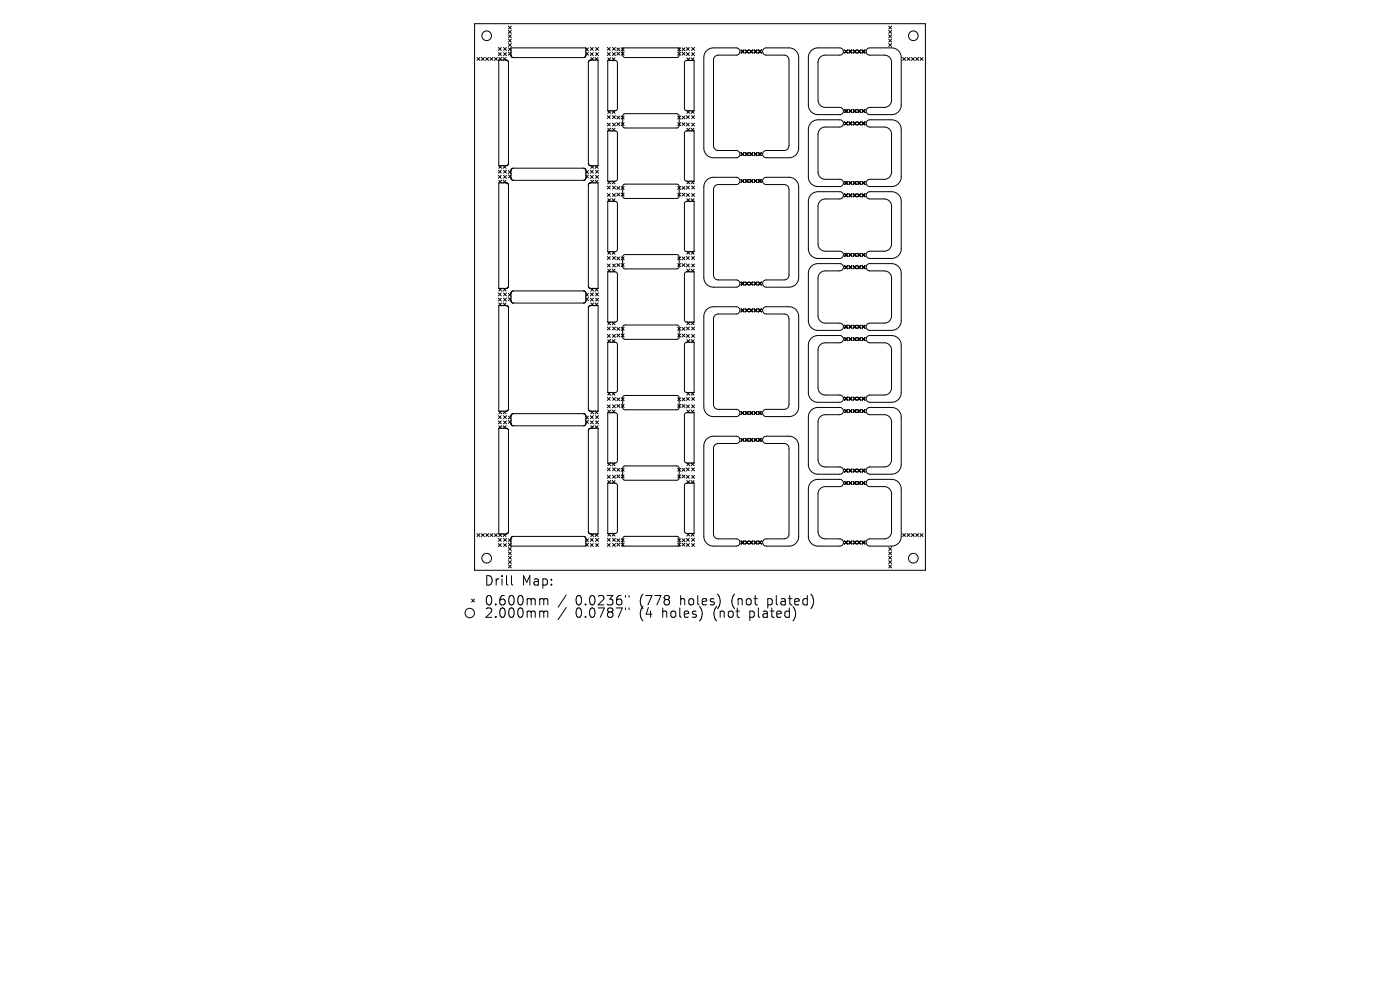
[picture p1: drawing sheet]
<svg xmlns="http://www.w3.org/2000/svg" width="297mm" height="210mm" viewBox="0 0 297 210" stroke-linecap="round" stroke-linejoin="round" font-family="sans-serif">
<defs><g id="words">
<g font-size="2.8">
<text x="102.7" y="124.5">Drill</text>
<text x="110.7" y="124.5">Map:</text>
<text x="102.7" y="128.7">0.600mm</text>
<text x="102.7" y="131.3">2.000mm</text>
<text x="122.1" y="128.7">0.0236&quot;</text>
<text x="122.1" y="131.3">0.0787&quot;</text>
<text x="135.8" y="128.7">(778</text>
<text x="135.8" y="131.3">(4</text>
<text x="140.8" y="131.3">holes)</text>
<text x="144.6" y="128.7">holes)</text>
<text x="151.8" y="131.3">(not</text>
<text x="155.7" y="128.7">(not</text>
<text x="159.7" y="131.3">plated)</text>
<text x="163.5" y="128.7">plated)</text>
</g>
</g></defs>
<g fill="none" stroke="#000" stroke-width=".21">
<path d="M100.7 5h95.6v116h-95.6zM101.2 12.2l.6 .6M101.8 12.2l-.6 .6M102.1 12.2l.6 .6M102.7 12.2l-.6 .6M103 12.2l.7 .6M103.7 12.2l-.7 .6M104 12.2l.6 .6M104.6 12.2l-.6 .6M104.9 12.2l.6 .6M105.5 12.2l-.6 .6M105.7 10.1l.6 .6"/>
<path d="M105.7 11.2l.6 .6M105.8 12.2l.6 .6M106.3 10.1l-.6 .6M106.3 11.2l-.6 .6M106.4 12.2l-.6 .6M106.7 12.2l.7 .6M106.8 10.1l.6 .6M106.8 11.2l.6 .6M107.4 12.2l-.7 .6M107.4 10.1l-.6 .6M107.4 11.2l-.6 .6M107.7 12.9l-.3-.2h-1.6v22.5h1.6l.3-.2"/>
<path d="M107.7 12.9l.1 .1M107.8 13v21.9M107.9 5.5l.6 .7M107.9 6.5l.6 .6M107.9 7.4l.6 .6M107.9 8.3l.6 .6M107.9 9.2l.6 .6M107.9 10.2l.6 .6M107.9 11.1l.6 .6M108.4 11.7v-1.5h15.9v1.5M108.4 11.7h.1M108.4 11.7l.1 .3"/>
<path d="M108.5 5.5l-.6 .7M108.5 6.5l-.6 .6M108.5 7.4l-.6 .6M108.5 8.3l-.6 .6M108.5 10.2l-.6 .6M108.5 9.2l-.6 .6M108.5 11.1l-.6 .6M108.5 12v.1M108.5 12.1l.3 .1M108.8 12.2h.1M124.1 12.1l-15.3 .1M124.1 12.1h.1"/>
<path d="M124.2 10.2l.6 .6M124.2 11.1l.6 .6M124.3 11.7l-.2 .4M124.3 11.7h.1M124.8 10.2l-.6 .6M124.8 11.1l-.6 .6M125.2 10.1l.7 .6M125.2 11.2l.7 .6M125.3 12.7l-.4 .2-.1 .4v21.3l.1 .4 .4 .2M125.3 12.7h1.6v22.5h-1.6M125.3 12.7h.1M125.3 12.2l.7 .6"/>
<path d="M125.9 10.1l-.7 .6M125.9 11.2l-.7 .6M126 12.2l-.7 .6M126.3 12.2l.6 .6M126.3 10.1l.7 .6M126.4 11.2l.6 .6M126.9 12.2l-.6 .6M127 10.1l-.7 .6M127 11.2l-.6 .6M128.8 10.1l.7 .6M128.8 11.2l.7 .6M128.9 12.8h1.7l.4 .4v9.8l-.1 .3-.3 .2h-1.7z"/>
<path d="M128.9 12.3l.6 .6M129.5 10.1l-.7 .6M129.5 11.2l-.7 .6M129.5 12.3l-.6 .6M129.9 12.3l.6 .6M129.9 11.2l.7 .6M129.9 10.1l.7 .6M130.5 12.3l-.6 .6M130.6 10.1l-.7 .6M130.6 11.2l-.7 .6M130.9 10.2l.6 .6M130.9 11.1l.6 .6"/>
<path d="M131.5 10.2l-.6 .6M131.5 11.1l-.6 .6M131.8 11.1l.6 .6M131.8 10.2l.6 .6M132.1 10.2h12v1.6l-.2 .3-.3 .1h-11.1l-.4-.4zM132.4 10.2l-.6 .6M132.4 11.1l-.6 .6M143.8 10.2l.6 .6M143.8 11.1l.6 .6M144.4 10.2l-.6 .6M144.4 11.1l-.6 .6M144.7 11.1l.6 .6"/>
<path d="M144.7 10.2l.6 .6M145.3 10.2l-.6 .6M145.3 11.1l-.6 .6M145.3 13l.4-.2h1.5v10.7h-1.6l-.4-.4v-9.8zM145.6 10.1l.6 .6M145.6 11.2l.6 .6M145.7 12.3l.6 .6M146.2 10.1l-.6 .6M146.2 11.2l-.6 .6M146.3 12.3l-.6 .6M146.6 12.3l.6 .6M146.7 11.2l.6 .6"/>
<path d="M146.7 10.1l.6 .6M147.2 12.3l-.6 .6M147.3 10.1l-.6 .6M147.3 11.2l-.6 .6M149.9 10.8l.6-.5 .7-.1h5a.77 .77 0 0 1 .8 .7 .77 .77 0 0 1-.8 .8h-3.8a1.03 1.03 0 0 0-1 1v18.2a1.03 1.03 0 0 0 1 1h3.8a.77 .77 0 0 1 .8 .8 .77 .77 0 0 1-.8 .8h-4.8a2.05 2.05 0 0 1-2.1-2.1v-19.2l.1-.7zM157.2 10.6l.6 .6M157.8 10.6l-.6 .6M158.1 10.6l.7 .6M158.8 10.6l-.7 .6M159.1 10.6l.6 .6M159.7 10.6l-.6 .6M160 10.6l.6 .6"/>
<path d="M160.6 10.6l-.6 .6M160.9 10.6l.6 .6M161.5 10.6l-.6 .6M162 10.4l.6-.2h4.8a2.05 2.05 0 0 1 2 2v19.2a2.05 2.05 0 0 1-2 2.1h-4.8a.77 .77 0 0 1-.8-.8 .77 .77 0 0 1 .8-.8h3.8a1.03 1.03 0 0 0 1-1v-18.2a1.03 1.03 0 0 0-1-1h-3.8a.77 .77 0 0 1-.8-.5 .77 .77 0 0 1 .2-.8zM172.1 10.8l.6-.5 .7-.1h4.8a.77 .77 0 0 1 .7 .7 .77 .77 0 0 1-.7 .8h-3.1a1.54 1.54 0 0 0-1.6 1.5v8a1.54 1.54 0 0 0 1.6 1.6h3.1a.77 .77 0 0 1 .7 .7 .77 .77 0 0 1-.7 .8h-4.7a2.05 2.05 0 0 1-2-2v-10.3l.2-.7zM179.2 10.6l.6 .6M179.8 10.6l-.6 .6M180.1 10.6l.6 .6M180.7 10.6l-.6 .6M181 10.6l.6 .6M181.6 10.6l-.6 .6M182 10.6l.6 .6"/>
<path d="M182.6 10.6l-.6 .6M182.9 10.6l.6 .6M183.5 10.6l-.6 .6M184 10.4l.5-.2h4.6a2.05 2.05 0 0 1 2.1 2v10.1a2.05 2.05 0 0 1-2.1 2h-4.6a.77 .77 0 0 1-.7-.8 .77 .77 0 0 1 .7-.7h3.1a1.54 1.54 0 0 0 1.5-1.6v-8a1.54 1.54 0 0 0-1.5-1.5h-3.1a.77 .77 0 0 1-.7-.5 .77 .77 0 0 1 .2-.8zM188.5 5.5l.7 .7M188.5 6.5l.7 .6M188.5 7.4l.7 .6M188.5 8.3l.7 .6M188.5 9.2l.7 .6M189.2 5.5l-.7 .7M189.2 6.5l-.7 .6M189.2 7.4l-.7 .6"/>
<path d="M189.2 8.3l-.7 .6M189.2 9.2l-.7 .6M191.5 12.2l.6 .6M192.1 12.2l-.6 .6M192.4 12.2l.6 .6M193 12.2l-.6 .6M193.3 12.2l.7 .6M194 12.2l-.7 .6M194.3 12.2l.6 .6M194.9 12.2l-.6 .6M195.2 12.2l.6 .6M195.8 12.2l-.6 .6"/>
<path d="M105.7 36.1l.6 .6M105.7 37.2l.6 .6M105.8 38.8h1.7l.4 .4v21.5l-.2 .3-.3 .2h-1.6zM105.8 35.1l.6 .6M105.8 38.2l.6 .6M106.3 36.1l-.6 .6M106.3 37.2l-.6 .6M106.4 35.1l-.6 .6M106.4 38.2l-.6 .6M106.7 38.2l.7 .6M106.7 35.1l.7 .6M106.8 36.1l.6 .6"/>
<path d="M106.8 37.2l.6 .6M107.4 35.1l-.7 .6M107.4 38.2l-.7 .6M107.4 36.1l-.6 .6M107.4 37.2l-.6 .6M107.8 34.9l-.1 .1M107.9 36.2l.6 .6M107.9 37.1l.6 .6M108.5 36.2l-.6 .6M108.5 37.1l-.6 .6M108.5 35.9l-.1 .3 .1 1.9M108.5 38.1h.1"/>
<path d="M108.5 35.8v.1M108.5 38.1l.3 .1M108.6 35.8h-.1M108.6 35.8h.1M108.8 38.2h.1M124 35.7l.1 .1M124 35.7l-15.4 .1M124.1 38.2h-15.3M124.1 38.2h.1M124.1 35.8l.2 .4v1.6l-.2 .4M124.2 36.2l.6 .6M124.2 37.1l.6 .6"/>
<path d="M124.8 36.2l-.6 .6M124.8 37.1l-.6 .6M124.9 39l-.1 .3v21.4l.1 .3 .4 .2M125 38.9l-.1 .1M125.2 36.1l.7 .6M125.2 37.2l.7 .6M125.3 38.8l-.3 .1M125.3 35.2h.1M125.3 38.8h1.6v22.4h-1.6M125.3 38.8h.1M125.3 38.2l.7 .6M125.3 35.1l.7 .6"/>
<path d="M125.9 36.1l-.7 .6M125.9 37.2l-.7 .6M126 35.1l-.7 .6M126 38.2l-.7 .6M126.3 38.2l.6 .6M126.3 35.1l.6 .6M126.3 36.1l.7 .6M126.4 37.2l.6 .6M126.9 35.1l-.6 .6M126.9 38.2l-.6 .6M127 36.1l-.7 .6M127 37.2l-.6 .6"/>
<path d="M128.8 24.5l.7 .7M128.8 26.1l.7 .6M128.8 39.5l.7 .6M128.9 27.8h1.7l.4 .4v9.7l-.1 .4-.3 .1h-1.7zM128.9 23.4l.6 .7M128.9 27.2l.6 .6M128.9 38.4l.6 .6M129.5 24.5l-.7 .7M129.5 26.1l-.7 .6M129.5 39.5l-.7 .6M129.5 23.4l-.6 .7M129.5 27.2l-.6 .6"/>
<path d="M129.5 38.4l-.6 .6M129.9 23.4l.6 .7M129.9 27.2l.6 .6M129.9 38.4l.6 .6M129.9 24.5l.7 .7M129.9 26.1l.7 .6M129.9 39.5l.7 .6M130.5 23.4l-.6 .7M130.5 27.2l-.6 .6M130.5 38.4l-.6 .6M130.6 24.5l-.7 .7M130.6 26.1l-.7 .6"/>
<path d="M130.6 39.5l-.7 .6M130.9 24.6l.6 .6M130.9 26l.6 .6M130.9 39.6l.6 .6M131.5 24.6l-.6 .6M131.5 26l-.6 .6M131.5 39.6l-.6 .6M131.8 24.6l.6 .6M131.8 26l.6 .6M131.8 39.6l.6 .6M132.2 24.3l.4-.2h11.1l.4 .4v2.2l-.2 .3-.3 .2-11.1-.1-.4-.4v-2.1zM132.2 39.2l.4-.1h11.1l.4 .4v2.2l-.2 .3-.3 .1h-11.1l-.4-.5v-2.1z"/>
<path d="M132.4 24.6l-.6 .6M132.4 26l-.6 .6M132.4 39.6l-.6 .6M143.8 24.6l.6 .6M143.8 26l.6 .6M143.8 39.6l.6 .6M144.4 24.6l-.6 .6M144.4 26l-.6 .6M144.4 39.6l-.6 .6M144.7 24.6l.6 .6M144.7 26l.6 .6M144.7 39.6l.6 .6"/>
<path d="M145.3 24.6l-.6 .6M145.3 26l-.6 .6M145.3 39.6l-.6 .6M145.3 27.9l.4-.1h1.5v10.6h-1.6l-.4-.4v-9.7zM145.6 24.5l.6 .6M145.6 26.1l.6 .6M145.6 39.5l.6 .6M145.7 23.4l.6 .6M145.7 27.2l.6 .6M145.7 38.4l.6 .6M146.2 24.5l-.6 .6M146.2 26.1l-.6 .6"/>
<path d="M146.2 39.5l-.6 .6M146.3 23.4l-.6 .6M146.3 27.2l-.6 .6M146.3 38.4l-.6 .6M146.6 23.4l.6 .6M146.6 27.2l.6 .6M146.6 38.4l.6 .6M146.7 39.5l.6 .6M146.7 24.5l.6 .6M146.7 26.1l.6 .6M147.2 23.4l-.6 .6M147.2 27.2l-.6 .6"/>
<path d="M147.2 38.4l-.6 .6M147.3 24.5l-.6 .6M147.3 26.1l-.6 .6M147.3 39.5l-.6 .6M149.9 38.2l.6-.4 .7-.2h5a.77 .77 0 0 1 .8 .8 .77 .77 0 0 1-.8 .8h-3.8a1.03 1.03 0 0 0-1 1v18.2a1.03 1.03 0 0 0 1 1h3.8a.77 .77 0 0 1 .8 .8 .77 .77 0 0 1-.8 .7h-4.8a2.05 2.05 0 0 1-2.1-2v-19.2l.1-.7zM157.2 38.1l.6 .6M157.2 32.4l.6 .6M157.8 32.4l-.6 .6M157.8 38.1l-.6 .6M158.1 32.4l.7 .6M158.1 38.1l.7 .6M158.8 32.4l-.7 .6"/>
<path d="M158.8 38.1l-.7 .6M159.1 32.4l.6 .6M159.1 38.1l.6 .6M159.7 32.4l-.6 .6M159.7 38.1l-.6 .6M160 32.4l.6 .6M160 38.1l.6 .6M160.6 32.4l-.6 .6M160.6 38.1l-.6 .6M160.9 32.4l.6 .6M160.9 38.1l.6 .6M161.5 38.1l-.6 .6"/>
<path d="M161.5 32.4l-.6 .6M162 37.8l.6-.2h4.8a2.05 2.05 0 0 1 2 2.1v19.2a2.05 2.05 0 0 1-2 2h-4.8a.77 .77 0 0 1-.8-.7 .77 .77 0 0 1 .8-.8h3.8a1.03 1.03 0 0 0 1-1v-18.2a1.03 1.03 0 0 0-1-1h-3.8a.77 .77 0 0 1-.8-.5 .77 .77 0 0 1 .2-.9zM172.1 26l.6-.4 .7-.2h4.8a.77 .77 0 0 1 .7 .8 .77 .77 0 0 1-.7 .8h-3.1a1.54 1.54 0 0 0-1.6 1.5v8a1.54 1.54 0 0 0 1.6 1.5h3.1a.77 .77 0 0 1 .7 .8 .77 .77 0 0 1-.7 .8h-4.7a2.05 2.05 0 0 1-2-2.1v-10.2l.2-.7zM179.2 23.2l.6 .7M179.2 25.9l.6 .6M179.2 38.5l.6 .6M179.8 38.5l-.6 .6M179.8 23.2l-.6 .7M179.8 25.9l-.6 .6M180.1 23.2l.6 .7M180.1 25.9l.6 .6M180.1 38.5l.6 .6"/>
<path d="M180.7 23.2l-.6 .7M180.7 25.9l-.6 .6M180.7 38.5l-.6 .6M181 23.2l.6 .7M181 25.9l.6 .6M181 38.5l.6 .6M181.6 23.2l-.6 .7M181.6 25.9l-.6 .6M181.6 38.5l-.6 .6M182 23.2l.6 .7M182 25.9l.6 .6M182 38.5l.6 .6"/>
<path d="M182.6 23.2l-.6 .7M182.6 25.9l-.6 .6M182.6 38.5l-.6 .6M182.9 23.2l.6 .7M182.9 25.9l.6 .6M182.9 38.5l.6 .6M183.5 23.2l-.6 .7M183.5 25.9l-.6 .6M183.5 38.5l-.6 .6M184 25.6l.5-.2h4.6a2.05 2.05 0 0 1 2.1 2.1v10a2.05 2.05 0 0 1-2.1 2.1h-4.6a.77 .77 0 0 1-.7-.8 .77 .77 0 0 1 .7-.8h3.1a1.54 1.54 0 0 0 1.5-1.5v-8a1.54 1.54 0 0 0-1.5-1.5h-3.1a.77 .77 0 0 1-.7-.5 .77 .77 0 0 1 .2-.9zM128.8 41.1l.7 .6M128.8 54.4l.7 .6"/>
<path d="M128.8 56l.7 .6M128.9 57.7h1.7l.4 .4v9.7l-.1 .4-.3 .1h-1.7zM128.9 42.7h1.7l.4 .4v9.8l-.1 .3-.3 .2h-1.7zM128.9 42.2l.6 .6M128.9 53.3l.6 .6M128.9 57.1l.6 .6M129.5 41.1l-.7 .6M129.5 54.4l-.7 .6M129.5 56l-.7 .6M129.5 42.2l-.6 .6M129.5 53.3l-.6 .6M129.5 57.1l-.6 .6"/>
<path d="M129.9 42.2l.6 .6M129.9 53.3l.6 .6M129.9 57.1l.6 .6M129.9 41.1l.7 .6M129.9 54.4l.7 .6M129.9 56l.7 .6M130.5 42.2l-.6 .6M130.5 53.3l-.6 .6M130.5 57.1l-.6 .6M130.6 41.1l-.7 .6M130.6 54.4l-.7 .6M130.6 56l-.7 .6"/>
<path d="M130.9 41l.6 .6M130.9 54.5l.6 .6M130.9 55.9l.6 .6M131.5 41l-.6 .6M131.5 54.5l-.6 .6M131.5 55.9l-.6 .6M131.8 41l.6 .6M131.8 54.5l.6 .6M131.8 55.9l.6 .6M132.2 54.2l.4-.2h11.1l.4 .4v2.2l-.2 .3-.3 .1h-11.1l-.4-.4v-2.1zM132.4 41l-.6 .6M132.4 54.5l-.6 .6"/>
<path d="M132.4 55.9l-.6 .6M143.8 41l.6 .6M143.8 54.5l.6 .6M143.8 55.9l.6 .6M144.4 41l-.6 .6M144.4 54.5l-.6 .6M144.4 55.9l-.6 .6M144.7 41l.6 .6M144.7 54.5l.6 .6M144.7 55.9l.6 .6M145.3 41l-.6 .6M145.3 54.5l-.6 .6"/>
<path d="M145.3 55.9l-.6 .6M145.3 57.8l.4-.1h1.5v10.6h-1.6l-.4-.4v-9.7zM145.3 42.9l.4-.2h1.5v10.7h-1.6l-.4-.4v-9.8zM145.6 41.1l.6 .6M145.6 54.4l.6 .6M145.6 56l.6 .6M145.7 42.2l.6 .6M145.7 53.3l.6 .6M145.7 57.1l.6 .6M146.2 41.1l-.6 .6M146.2 54.4l-.6 .6M146.2 56l-.6 .6"/>
<path d="M146.3 42.2l-.6 .6M146.3 53.3l-.6 .6M146.3 57.1l-.6 .6M146.6 42.2l.6 .6M146.6 53.3l.6 .6M146.6 57.1l.6 .6M146.7 41.1l.6 .6M146.7 54.4l.6 .6M146.7 56l.6 .6M147.2 42.2l-.6 .6M147.2 53.3l-.6 .6M147.2 57.1l-.6 .6"/>
<path d="M147.3 41.1l-.6 .6M147.3 54.4l-.6 .6M147.3 56l-.6 .6M157.2 59.8l.6 .7M157.8 59.8l-.6 .7M158.1 59.8l.7 .7M158.8 59.8l-.7 .7M159.1 59.8l.6 .7M159.7 59.8l-.6 .7M160 59.8l.6 .7M160.6 59.8l-.6 .7M160.9 59.8l.6 .7"/>
<path d="M161.5 59.8l-.6 .7M172.1 56.5l.6-.4 .7-.2h4.8a.77 .77 0 0 1 .7 .8 .77 .77 0 0 1-.7 .8h-3.1a1.54 1.54 0 0 0-1.6 1.5v8a1.54 1.54 0 0 0 1.6 1.5h3.1a.77 .77 0 0 1 .7 .8 .77 .77 0 0 1-.7 .8h-4.7a2.05 2.05 0 0 1-2-2.1v-10.2l.2-.7zM172.1 41.3l.6-.4 .7-.2h4.8a.77 .77 0 0 1 .7 .7 .77 .77 0 0 1-.7 .8h-3.1a1.54 1.54 0 0 0-1.6 1.5v8a1.54 1.54 0 0 0 1.6 1.6h3.1a.77 .77 0 0 1 .7 .8 .77 .77 0 0 1-.7 .7h-4.7a2.05 2.05 0 0 1-2-2v-10.3l.2-.6zM179.2 41.1l.6 .6M179.2 53.8l.6 .6M179.2 56.4l.6 .6M179.8 41.1l-.6 .6M179.8 53.8l-.6 .6M179.8 56.4l-.6 .6M180.1 41.1l.6 .6M180.1 53.8l.6 .6M180.1 56.4l.6 .6"/>
<path d="M180.7 41.1l-.6 .6M180.7 53.8l-.6 .6M180.7 56.4l-.6 .6M181 41.1l.6 .6M181 53.8l.6 .6M181 56.4l.6 .6M181.6 41.1l-.6 .6M181.6 53.8l-.6 .6M181.6 56.4l-.6 .6M182 41.1l.6 .6M182 53.8l.6 .6M182 56.4l.6 .6"/>
<path d="M182.6 41.1l-.6 .6M182.6 53.8l-.6 .6M182.6 56.4l-.6 .6M182.9 41.1l.6 .6M182.9 53.8l.6 .6M182.9 56.4l.6 .6M183.5 41.1l-.6 .6M183.5 53.8l-.6 .6M183.5 56.4l-.6 .6M184 56.1l.5-.2h4.6a2.05 2.05 0 0 1 2.1 2.1v10a2.05 2.05 0 0 1-2.1 2.1h-4.6a.77 .77 0 0 1-.7-.8 .77 .77 0 0 1 .7-.8h3.1a1.54 1.54 0 0 0 1.5-1.5v-8a1.54 1.54 0 0 0-1.5-1.5h-3.1a.77 .77 0 0 1-.7-.5 .77 .77 0 0 1 .2-.9zM184 40.9l.5-.2h4.6a2.05 2.05 0 0 1 2.1 2v10.1a2.05 2.05 0 0 1-2.1 2h-4.6a.77 .77 0 0 1-.7-.7 .77 .77 0 0 1 .7-.8h3.1a1.54 1.54 0 0 0 1.5-1.6v-8a1.54 1.54 0 0 0-1.5-1.5h-3.1a.77 .77 0 0 1-.7-.5 .77 .77 0 0 1 .2-.8zM105.7 62.1l.6 .7"/>
<path d="M105.7 63.2l.6 .7M105.8 61.1l.6 .6M105.8 64.3l.6 .6M106.3 62.1l-.6 .7M106.3 63.2l-.6 .7M106.4 61.1l-.6 .6M106.4 64.3l-.6 .6M106.7 64.3l.7 .6M106.7 61.1l.7 .6M106.8 62.1l.6 .7M106.8 63.2l.6 .7M107.4 61.1l-.7 .6"/>
<path d="M107.4 64.3l-.7 .6M107.4 62.1l-.6 .7M107.4 63.2l-.6 .7M107.6 64.9l-1.8-.1v22.4h1.6l.3-.1M107.6 64.9h.1M107.6 64.9l.3 .4-.1 21.7M107.8 61h-.1M107.9 62.2l.6 .6M107.9 63.2l.6 .6M108.4 62.2v1.7l.4 .4M108.4 62.2h.1M108.5 62.2l-.6 .6"/>
<path d="M108.5 63.2l-.6 .6M108.5 61.9l-.1 .3M108.5 61.9h.1M108.6 61.8l-.1 .1M108.6 61.8h.1M108.8 64.3h.1M124 61.8h-15.4M124 61.8h.1M124.1 61.8l.2 .4M124.2 64.1l-.4 .2h-15M124.2 62.2l.6 .7M124.2 64v.1"/>
<path d="M124.2 63.2l.6 .6M124.3 62.2h.1M124.3 62.2l-.1 1.8M124.8 62.2l-.6 .7M124.8 63.2l-.6 .6M124.9 65l-.1 .3v21.4l.1 .4 .4 .1M125 65h-.1M125.2 62.1l.7 .7M125.2 63.2l.7 .7M125.3 64.8l-.3 .2M125.3 61.2h.1M125.3 64.8h1.6v22.4h-1.6"/>
<path d="M125.3 64.8h.1M125.3 64.3l.7 .6M125.3 61.1l.7 .6M125.9 62.1l-.7 .7M125.9 63.2l-.7 .7M126 61.1l-.7 .6M126 64.3l-.7 .6M126.3 64.3l.6 .6M126.3 61.1l.6 .6M126.3 62.1l.7 .7M126.4 63.2l.6 .7M126.9 61.1l-.6 .6"/>
<path d="M126.9 64.3l-.6 .6M127 62.1l-.7 .7M127 63.2l-.6 .7M128.8 69.4l.7 .6M128.8 70.9l.7 .7M128.9 72.6h1.7l.4 .4v9.8l-.1 .3-.3 .2h-1.7zM128.9 68.3l.6 .6M128.9 72l.6 .7M129.5 69.4l-.7 .6M129.5 70.9l-.7 .7M129.5 68.3l-.6 .6M129.5 72l-.6 .7"/>
<path d="M129.9 68.3l.6 .6M129.9 72l.6 .7M129.9 69.4l.7 .6M129.9 70.9l.7 .7M130.5 68.3l-.6 .6M130.5 72l-.6 .7M130.6 69.4l-.7 .6M130.6 70.9l-.7 .7M130.9 69.5l.6 .6M130.9 70.9l.6 .6M131.5 69.5l-.6 .6M131.5 70.9l-.6 .6"/>
<path d="M131.8 69.5l.6 .6M131.8 70.9l.6 .6M132.2 69.1l.4-.2 11.1 .1 .4 .4v2.2l-.2 .3-.3 .1h-11.1l-.4-.5v-2.1zM132.4 69.5l-.6 .6M132.4 70.9l-.6 .6M143.8 70.9l.6 .6M143.8 69.5l.6 .6M144.4 69.5l-.6 .6M144.4 70.9l-.6 .6M144.7 69.5l.6 .6M144.7 70.9l.6 .6M145.3 69.5l-.6 .6"/>
<path d="M145.3 70.9l-.6 .6M145.3 72.7l.4-.1h1.5v10.7h-1.6l-.4-.4v-9.8zM145.6 69.4l.6 .6M145.6 71l.6 .6M145.7 68.3l.6 .6M145.7 72.1l.6 .6M146.2 71l-.6 .6M146.2 69.4l-.6 .6M146.3 68.3l-.6 .6M146.3 72.1l-.6 .6M146.6 68.3l.6 .6M146.6 72.1l.6 .6"/>
<path d="M146.7 69.4l.6 .6M146.7 71l.6 .6M147.2 68.3l-.6 .6M147.2 72.1l-.6 .6M147.3 69.4l-.6 .6M147.3 71l-.6 .6M149.9 65.7l.6-.4 .7-.2h5a.77 .77 0 0 1 .8 .7 .77 .77 0 0 1-.8 .8h-3.8a1.03 1.03 0 0 0-1 1v18.2a1.03 1.03 0 0 0 1 1h3.8a.77 .77 0 0 1 .8 .8 .77 .77 0 0 1-.8 .8h-4.8a2.05 2.05 0 0 1-2.1-2.1v-19.2l.1-.7zM157.2 65.5l.6 .6M157.8 65.5l-.6 .6M158.1 65.5l.7 .6M158.8 65.5l-.7 .6M159.1 65.5l.6 .6"/>
<path d="M159.7 65.5l-.6 .6M160 65.5l.6 .6M160.6 65.5l-.6 .6M160.9 65.5l.6 .6M161.5 65.5l-.6 .6M162 65.3l.6-.2h4.8a2.05 2.05 0 0 1 2 2v19.2a2.05 2.05 0 0 1-2 2.1h-4.8a.77 .77 0 0 1-.8-.8 .77 .77 0 0 1 .8-.8h3.8a1.03 1.03 0 0 0 1-1v-18.2a1.03 1.03 0 0 0-1-1h-3.8a.77 .77 0 0 1-.8-.5 .77 .77 0 0 1 .2-.8zM172.1 71.8l.6-.4 .7-.2h4.8a.77 .77 0 0 1 .7 .7 .77 .77 0 0 1-.7 .8h-3.1a1.54 1.54 0 0 0-1.6 1.6v8a1.54 1.54 0 0 0 1.6 1.5h3.1a.77 .77 0 0 1 .7 .8 .77 .77 0 0 1-.7 .7h-4.7a2.05 2.05 0 0 1-2-2v-10.3l.2-.6zM179.2 69l.6 .6M179.2 71.6l.6 .7M179.8 69l-.6 .6M179.8 71.6l-.6 .7M180.1 69l.6 .6"/>
<path d="M180.1 71.6l.6 .7M180.7 69l-.6 .6M180.7 71.6l-.6 .7M181 69l.6 .6M181 71.6l.6 .7M181.6 69l-.6 .6M181.6 71.6l-.6 .7M182 69l.6 .6M182 71.6l.6 .7M182.6 69l-.6 .6M182.6 71.6l-.6 .7M182.9 69l.6 .6"/>
<path d="M182.9 71.6l.6 .7M183.5 69l-.6 .6M183.5 71.6l-.6 .7M184 71.4l.5-.2h4.6a2.05 2.05 0 0 1 2.1 2v10.1a2.05 2.05 0 0 1-2.1 2h-4.6a.77 .77 0 0 1-.7-.7 .77 .77 0 0 1 .7-.8h3.1a1.54 1.54 0 0 0 1.5-1.5v-8a1.54 1.54 0 0 0-1.5-1.6h-3.1a.77 .77 0 0 1-.7-.5 .77 .77 0 0 1 .2-.8zM105.7 88.2l.6 .6M105.7 89.3l.6 .6M105.8 90.8l1.7 .1 .4 .4v21.5l-.2 .3-.3 .2h-1.6zM105.8 87.2l.6 .6M105.8 90.3l.6 .6M106.3 88.2l-.6 .6M106.3 89.3l-.6 .6M106.4 87.2l-.6 .6"/>
<path d="M106.4 90.3l-.6 .6M106.7 90.3l.7 .6M106.7 87.2l.7 .6M106.8 88.2l.6 .6M106.8 89.3l.6 .6M107.4 87.2l-.7 .6M107.4 90.3l-.7 .6M107.4 88.2l-.6 .6M107.4 89.3l-.6 .6M107.6 90.9h.1M107.8 87l-.1 .1M107.9 88.3l.6 .6"/>
<path d="M107.9 89.2l.6 .6M108.4 88.3v1.6l.4 .4M108.4 88.2v.1M108.5 88.3l-.6 .6M108.5 89.2l-.6 .6M108.5 87.9l-.1 .3M108.5 87.9h.1M108.6 87.8l-.1 .1M108.6 87.8h.1M108.8 90.3h.1M124 87.8h-15.4M124 87.8h.1"/>
<path d="M124.1 87.8l.2 .4M124.2 90.1l-.4 .2h-15M124.2 88.3l.6 .6M124.2 90.1h.1M124.2 89.2l.6 .6M124.3 88.2v.1M124.3 88.3l-.1 1.8M124.8 88.3l-.6 .6M124.8 89.2l-.6 .6M124.9 91l-.1 .4 .1 21.6M125 91h-.1M125.2 88.2l.7 .6"/>
<path d="M125.2 89.3l.7 .6M125.3 90.8l-.3 .2M125.3 87.2h.1M125.3 90.8h.1M125.3 90.3l.7 .6M125.3 87.2l.7 .6M125.3 90.8h1.6v22.5h-1.6M125.9 88.2l-.7 .6M125.9 89.3l-.7 .6M126 87.2l-.7 .6M126 90.3l-.7 .6M126.3 90.3l.6 .6"/>
<path d="M126.3 87.2l.6 .6M126.3 88.2l.7 .6M126.4 89.3l.6 .6M126.9 87.2l-.6 .6M126.9 90.3l-.6 .6M127 88.2l-.7 .6M127 89.3l-.6 .6M128.8 84.3l.7 .6M128.8 85.9l.7 .6M128.8 99.3l.7 .6M128.9 87.5h1.7l.4 .5v9.7l-.1 .3-.3 .2h-1.7zM128.9 83.2l.6 .6"/>
<path d="M128.9 87l.6 .6M128.9 98.2l.6 .6M129.5 84.3l-.7 .6M129.5 85.9l-.7 .6M129.5 99.3l-.7 .6M129.5 83.2l-.6 .6M129.5 87l-.6 .6M129.5 98.2l-.6 .6M129.9 83.2l.6 .6M129.9 87l.6 .6M129.9 98.2l.6 .6M129.9 84.3l.7 .6"/>
<path d="M129.9 85.9l.7 .6M129.9 99.3l.7 .6M130.5 83.2l-.6 .6M130.5 87l-.6 .6M130.5 98.2l-.6 .6M130.6 84.3l-.7 .6M130.6 85.9l-.7 .6M130.6 99.3l-.7 .6M130.9 84.4l.6 .6M130.9 85.8l.6 .6M130.9 99.3l.6 .7M131.5 84.4l-.6 .6"/>
<path d="M131.5 85.8l-.6 .6M131.5 99.3l-.6 .7M131.8 84.4l.6 .6M131.8 85.8l.6 .6M131.8 99.3l.6 .7M132.2 99l.4-.2h11.1l.4 .5v2.1l-.2 .4-.3 .1h-11.1l-.4-.5v-2.1zM132.2 84l.4-.1h11.1l.4 .4v2.2l-.2 .3-.3 .1h-11.1l-.4-.4v-2.1zM132.4 84.4l-.6 .6M132.4 85.8l-.6 .6M132.4 99.3l-.6 .7M143.8 84.4l.6 .6M143.8 85.8l.6 .6"/>
<path d="M143.8 99.3l.6 .7M144.4 84.4l-.6 .6M144.4 85.8l-.6 .6M144.4 99.3l-.6 .7M144.7 84.4l.6 .6M144.7 85.8l.6 .6M144.7 99.3l.6 .7M145.3 84.4l-.6 .6M145.3 85.8l-.6 .6M145.3 99.3l-.6 .7M145.3 87.7l.4-.2h1.5v10.7h-1.6l-.4-.4v-9.7zM145.6 84.3l.6 .6"/>
<path d="M145.6 85.9l.6 .6M145.6 99.3l.6 .6M145.7 83.2l.6 .6M145.7 87l.6 .6M145.7 98.2l.6 .6M146.2 84.3l-.6 .6M146.2 85.9l-.6 .6M146.2 99.3l-.6 .6M146.3 83.2l-.6 .6M146.3 87l-.6 .6M146.3 98.2l-.6 .6M146.6 83.2l.6 .6"/>
<path d="M146.6 87l.6 .6M146.6 98.2l.6 .6M146.7 99.3l.6 .6M146.7 84.3l.6 .6M146.7 85.9l.6 .6M147.2 83.2l-.6 .6M147.2 87l-.6 .6M147.2 98.2l-.6 .6M147.3 84.3l-.6 .6M147.3 85.9l-.6 .6M147.3 99.3l-.6 .6M149.9 93.1l.6-.4 .7-.2h5a.77 .77 0 0 1 .8 .8 .77 .77 0 0 1-.8 .8h-3.8a1.03 1.03 0 0 0-1 1v18.2a1.03 1.03 0 0 0 1 1h3.8a.77 .77 0 0 1 .8 .8 .77 .77 0 0 1-.8 .7h-4.8a2.05 2.05 0 0 1-2.1-2v-19.2l.1-.7z"/>
<path d="M157.2 93l.6 .6M157.2 87.3l.6 .6M157.8 87.3l-.6 .6M157.8 93l-.6 .6M158.1 87.3l.7 .6M158.1 93l.7 .6M158.8 87.3l-.7 .6M158.8 93l-.7 .6M159.1 87.3l.6 .6M159.1 93l.6 .6M159.7 87.3l-.6 .6M159.7 93l-.6 .6"/>
<path d="M160 87.3l.6 .6M160 93l.6 .6M160.6 87.3l-.6 .6M160.6 93l-.6 .6M160.9 87.3l.6 .6M160.9 93l.6 .6M161.5 87.3l-.6 .6M161.5 93l-.6 .6M162 92.8l.6-.3h4.8a2.05 2.05 0 0 1 2 2.1v19.2a2.05 2.05 0 0 1-2 2h-4.8a.77 .77 0 0 1-.8-.7 .77 .77 0 0 1 .8-.8h3.8a1.03 1.03 0 0 0 1-1v-18.2a1.03 1.03 0 0 0-1-1h-3.8a.77 .77 0 0 1-.8-.5 .77 .77 0 0 1 .2-.8zM172.1 87l.6-.4 .7-.2h4.8a.77 .77 0 0 1 .7 .8 .77 .77 0 0 1-.7 .8h-3.1a1.54 1.54 0 0 0-1.6 1.5v8a1.54 1.54 0 0 0 1.6 1.6h3.1a.77 .77 0 0 1 .7 .7 .77 .77 0 0 1-.7 .8h-4.7a2.05 2.05 0 0 1-2-2.1v-10.2l.2-.7zM179.2 86.9l.6 .6M179.2 84.3l.6 .6"/>
<path d="M179.2 99.5l.6 .6M179.8 84.3l-.6 .6M179.8 86.9l-.6 .6M179.8 99.5l-.6 .6M180.1 84.3l.6 .6M180.1 86.9l.6 .6M180.1 99.5l.6 .6M180.7 84.3l-.6 .6M180.7 86.9l-.6 .6M180.7 99.5l-.6 .6M181 84.3l.6 .6M181 86.9l.6 .6"/>
<path d="M181 99.5l.6 .6M181.6 84.3l-.6 .6M181.6 86.9l-.6 .6M181.6 99.5l-.6 .6M182 84.3l.6 .6M182 86.9l.6 .6M182 99.5l.6 .6M182.6 84.3l-.6 .6M182.6 86.9l-.6 .6M182.6 99.5l-.6 .6M182.9 84.3l.6 .6M182.9 86.9l.6 .6"/>
<path d="M182.9 99.5l.6 .6M183.5 84.3l-.6 .6M183.5 86.9l-.6 .6M183.5 99.5l-.6 .6M184 86.7l.5-.3h4.6a2.05 2.05 0 0 1 2.1 2.1v10a2.05 2.05 0 0 1-2.1 2.1h-4.6a.77 .77 0 0 1-.7-.8 .77 .77 0 0 1 .7-.7h3.1a1.54 1.54 0 0 0 1.5-1.6v-8a1.54 1.54 0 0 0-1.5-1.5h-3.1a.77 .77 0 0 1-.7-.5 .77 .77 0 0 1 .2-.8zM101.2 113.2l.6 .6M101.8 113.2l-.6 .6M102.1 113.2l.6 .6M102.7 113.2l-.6 .6M103 113.2l.7 .6M103.7 113.2l-.7 .6M104 113.2l.6 .6"/>
<path d="M104.6 113.2l-.6 .6M104.9 113.2l.6 .6M105.5 113.2l-.6 .6M105.7 114.2l.6 .6M105.7 115.3l.6 .6M105.8 113.2l.6 .6M106.3 114.2l-.6 .6M106.3 115.3l-.6 .6M106.4 113.2l-.6 .6M106.7 113.2l.7 .6M106.8 114.2l.6 .6M106.8 115.3l.6 .6"/>
<path d="M107.4 113.2l-.7 .6M107.4 114.2l-.6 .6M107.4 115.3l-.6 .6M107.9 114.3l.6 .6M107.9 119.8l.6 .7M107.9 118.9l.6 .6M107.9 117.1l.6 .6M107.9 116.2l.6 .6M107.9 115.2l.6 .6M107.9 118l.6 .6M108.4 114.3v1.5h15.9v-1.5M108.4 114.3h.1"/>
<path d="M108.5 114.3l-.6 .6M108.5 115.2l-.6 .6M108.5 116.2l-.6 .6M108.5 117.1l-.6 .6M108.5 118l-.6 .6M108.5 118.9l-.6 .6M108.5 119.8l-.6 .7M108.6 113.9l-.2 .4M108.6 113.9h.1M124 113.9h-15.4M124 113.9h.1M124.1 113.9l.2 .4"/>
<path d="M124.2 114.3l.6 .6M124.2 115.2l.6 .7M124.3 114.3h.1M124.8 114.3l-.6 .6M124.8 115.2l-.6 .7M124.9 113h.1M124.9 113l.4 .3M125.2 114.2l.7 .6M125.2 115.3l.7 .6M125.3 113.3h.1M125.3 113.2l.7 .6M125.9 114.2l-.7 .6"/>
<path d="M125.9 115.3l-.7 .6M126 113.2l-.7 .6M126.3 113.2l.6 .6M126.3 114.2l.7 .6M126.4 115.3l.6 .6M126.9 113.2l-.6 .6M127 114.2l-.7 .6M127 115.3l-.6 .6M128.8 100.8l.7 .7M128.8 114.2l.7 .6M128.8 115.3l.7 .6M128.9 102.5h1.7l.4 .4v9.8l-.1 .3-.3 .2h-1.7z"/>
<path d="M128.9 101.9l.6 .6M128.9 113.1l.6 .6M129.5 100.8l-.7 .7M129.5 114.2l-.7 .6M129.5 115.3l-.7 .6M129.5 101.9l-.6 .6M129.5 113.1l-.6 .6M129.9 101.9l.6 .6M129.9 113.1l.6 .6M129.9 115.3l.7 .6M129.9 100.8l.7 .7M129.9 114.2l.7 .6"/>
<path d="M130.5 101.9l-.6 .6M130.5 113.1l-.6 .6M130.6 114.2l-.7 .6M130.6 100.8l-.7 .7M130.6 115.3l-.7 .6M130.9 100.7l.6 .7M130.9 114.3l.6 .6M130.9 115.2l.6 .6M131.5 100.7l-.6 .7M131.5 114.3l-.6 .6M131.5 115.2l-.6 .6M131.8 115.2l.6 .6"/>
<path d="M131.8 100.7l.6 .7M131.8 114.3l.6 .6M132.2 113.9l.4-.1h11.1l.4 .4v1.6h-12v-1.6zM132.4 114.3l-.6 .6M132.4 100.7l-.6 .7M132.4 115.2l-.6 .6M143.8 100.8l.6 .6M143.8 114.3l.6 .6M143.8 115.2l.6 .6M144.4 100.8l-.6 .6M144.4 114.3l-.6 .6M144.4 115.2l-.6 .6"/>
<path d="M144.7 115.2l.6 .6M144.7 100.8l.6 .6M144.7 114.3l.6 .6M145.3 114.3l-.6 .6M145.3 100.8l-.6 .6M145.3 115.2l-.6 .6M145.3 102.6l.4-.1h1.5v10.7h-1.6l-.4-.5v-9.7zM145.6 100.8l.6 .7M145.6 114.2l.6 .6M145.6 115.3l.6 .6M145.7 101.9l.6 .7M145.7 113.1l.6 .6"/>
<path d="M146.2 100.8l-.6 .7M146.2 114.2l-.6 .6M146.2 115.3l-.6 .6M146.3 101.9l-.6 .7M146.3 113.1l-.6 .6M146.6 101.9l.6 .7M146.6 113.1l.6 .6M146.7 115.3l.6 .6M146.7 100.8l.6 .7M146.7 114.2l.6 .6M147.2 101.9l-.6 .7M147.2 113.1l-.6 .6"/>
<path d="M147.3 114.2l-.6 .6M147.3 100.8l-.6 .7M147.3 115.3l-.6 .6M157.2 114.8l.6 .6M157.8 114.8l-.6 .6M158.1 114.8l.7 .6M158.8 114.8l-.7 .6M159.1 114.8l.6 .6M159.7 114.8l-.6 .6M160 114.8l.6 .6M160.6 114.8l-.6 .6M160.9 114.8l.6 .6"/>
<path d="M161.5 114.8l-.6 .6M172.1 102.3l.6-.4 .7-.2h4.8a.77 .77 0 0 1 .7 .8 .77 .77 0 0 1-.7 .7h-3.1a1.54 1.54 0 0 0-1.6 1.6v8a1.54 1.54 0 0 0 1.6 1.5h3.1a.77 .77 0 0 1 .7 .8 .77 .77 0 0 1-.7 .7h-4.7a2.05 2.05 0 0 1-2-2v-10.2l.2-.7zM179.2 114.8l.6 .6M179.2 102.1l.6 .7M179.8 102.1l-.6 .7M179.8 114.8l-.6 .6M180.1 102.1l.6 .7M180.1 114.8l.6 .6M180.7 102.1l-.6 .7M180.7 114.8l-.6 .6M181 102.1l.6 .7M181 114.8l.6 .6"/>
<path d="M181.6 102.1l-.6 .7M181.6 114.8l-.6 .6M182 102.1l.6 .7M182 114.8l.6 .6M182.6 102.1l-.6 .7M182.6 114.8l-.6 .6M182.9 102.1l.6 .7M182.9 114.8l.6 .6M183.5 102.1l-.6 .7M183.5 114.8l-.6 .6M184 101.9l.5-.2h4.6a2.05 2.05 0 0 1 2.1 2v10.1a2.05 2.05 0 0 1-2.1 2h-4.6a.77 .77 0 0 1-.7-.7 .77 .77 0 0 1 .7-.8h3.1a1.54 1.54 0 0 0 1.5-1.5v-8a1.54 1.54 0 0 0-1.5-1.6h-3.1a.77 .77 0 0 1-.7-.5 .77 .77 0 0 1 .2-.8zM188.5 116.2l.7 .6"/>
<path d="M188.5 117.1l.7 .6M188.5 118l.7 .6M188.5 118.9l.7 .6M188.5 119.8l.7 .7M189.2 116.2l-.7 .6M189.2 117.1l-.7 .6M189.2 118l-.7 .6M189.2 118.9l-.7 .6M189.2 119.8l-.7 .7M191.5 113.2l.6 .6M192.1 113.2l-.6 .6M192.4 113.2l.6 .6"/>
<path d="M193 113.2l-.6 .6M193.3 113.2l.7 .6M194 113.2l-.7 .6M194.3 113.2l.6 .6M194.9 113.2l-.6 .6M195.2 113.2l.6 .6M195.8 113.2l-.6 .6M100 127.1l.7 .6M100.7 127.1l-.7 .6M108.5 122.1v1.7l.3 .3M114.8 127l.5 .1 .1 .2M114.8 129.6l.5 .1 .1 .2"/>
<path d="M115.4 127.3l.2-.3 .5 .1 .1 1.2M115.4 127.3v1M115.4 129.9v1.1M115.4 129.9l.2-.3 .5 .1 .1 1.3M120.1 126.2l-1.7 2.6M120.1 128.9l-1.7 2.5M132.7 126.3v.4M132.7 129v.3M133.5 126.3v.4M133.5 129v.3"/>
<circle cx="103.2" cy="7.6" r="1.03"/>
<circle cx="193.8" cy="7.6" r="1.03"/>
<circle cx="103.2" cy="118.4" r="1.03"/>
<circle cx="193.8" cy="118.4" r="1.03"/>
<circle cx="99.7" cy="130" r="1"/>
</g>
<use href="#words"/>
</svg>
